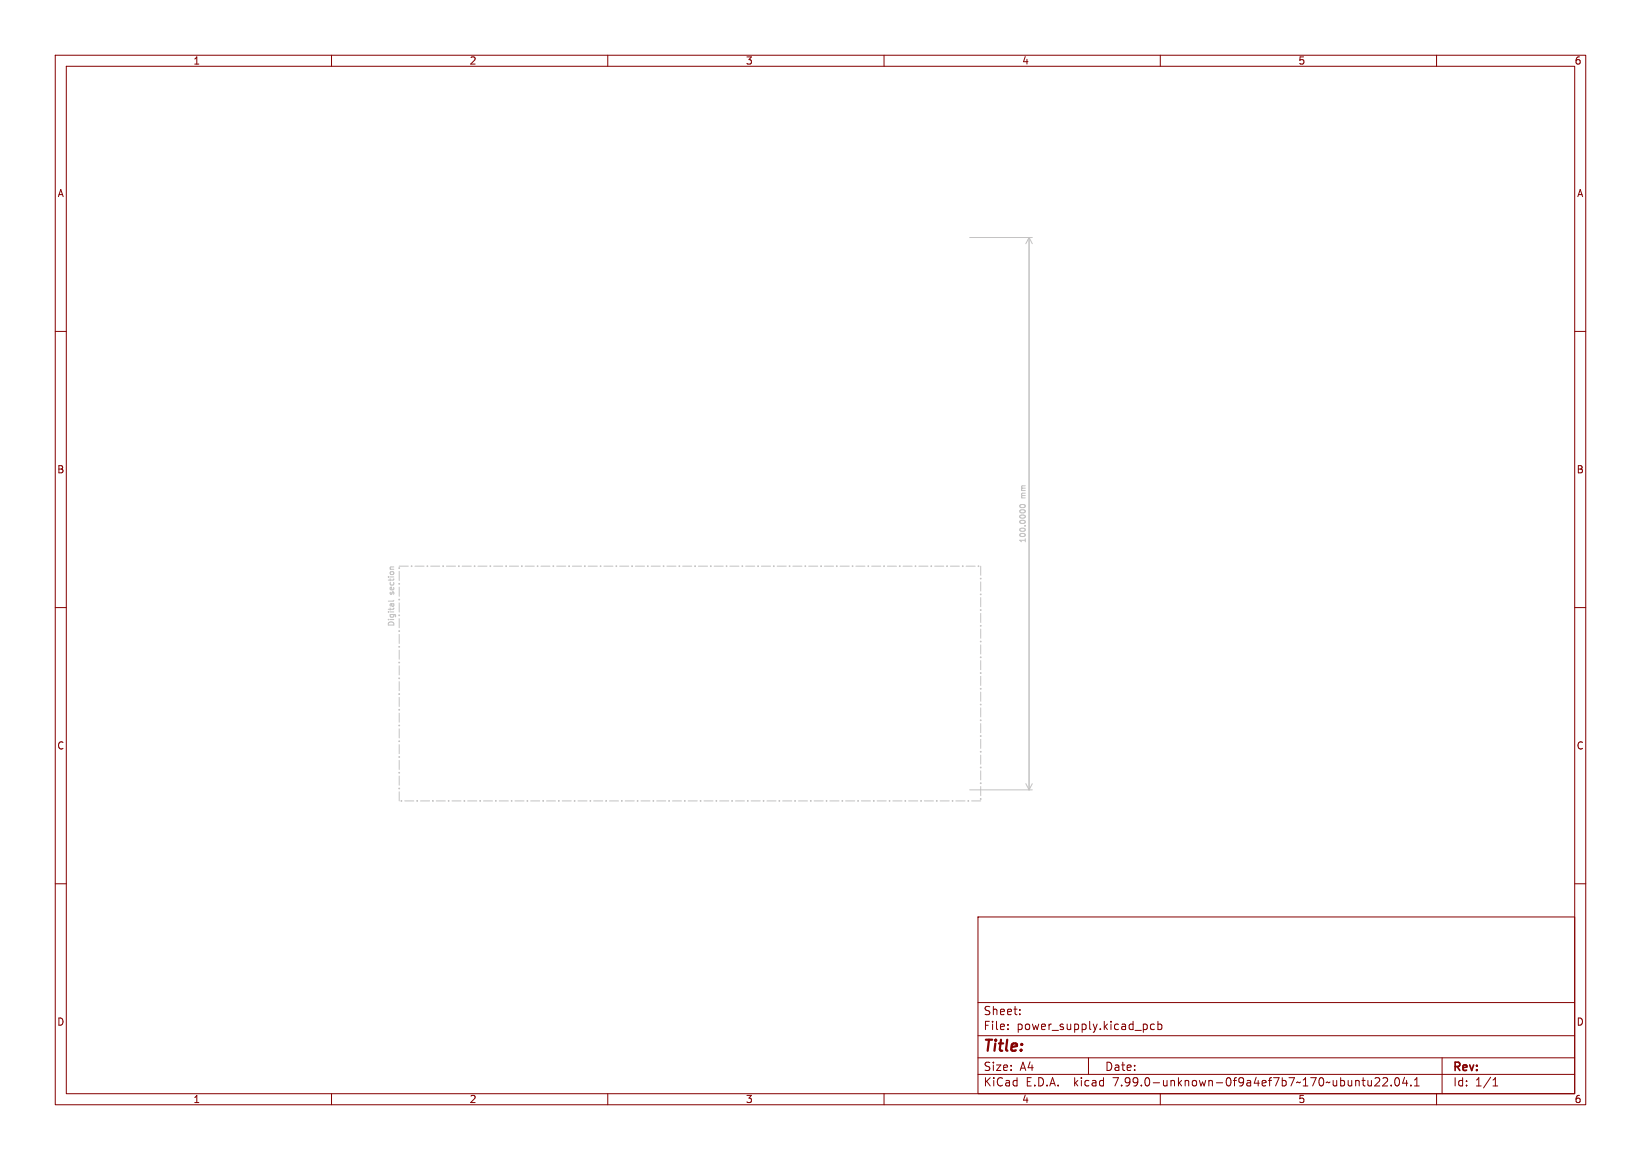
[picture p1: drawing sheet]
<svg xmlns="http://www.w3.org/2000/svg" width="297mm" height="210mm" viewBox="0 0 297 210" stroke-linecap="round" stroke-linejoin="round" font-family="sans-serif">
<defs><g id="words">
<text font-size="2.8" fill="#840000" x="178" y="190.8">Title:</text>
<g font-size="2.1" fill="#840000">
<text x="178" y="183.9">Sheet:</text>
<text x="178" y="186.6">File:</text>
<text x="184" y="186.6">power_supply.kicad_pcb</text>
<text x="178" y="196.8">KiCad</text>
<text x="178" y="194">Size:</text>
<text x="184.6" y="194">A4</text>
<text x="185.6" y="196.8">E.D.A.</text>
<text x="194.4" y="196.8">kicad</text>
<text x="200" y="194">Date:</text>
<text x="201.5" y="196.8">7.99.0-unknown-0f9a4ef7b7~170~ubuntu22.04.1</text>
<text x="263" y="194.2">Rev:</text>
<text x="263" y="196.8">Id:</text>
<text x="267" y="196.8">1/1</text>
</g>
<g font-size="1.8" fill="#840000">
<text x="35" y="11.8">1</text>
<text x="85" y="11.8">2</text>
<text x="135" y="11.8">3</text>
<text x="185" y="11.8">4</text>
<text x="235" y="11.8">5</text>
<text x="285" y="11.8">6</text>
<text x="10.4" y="35.8">A</text>
<text x="285.4" y="35.8">A</text>
<text x="10.3" y="85.8">B</text>
<text x="285.3" y="85.8">B</text>
<text x="10.3" y="135.8">C</text>
<text x="285.3" y="135.8">C</text>
<text x="10.3" y="185.8">D</text>
<text x="285.3" y="185.8">D</text>
<text x="35" y="199.8">1</text>
<text x="85" y="199.8">2</text>
<text x="135" y="199.8">3</text>
<text x="185" y="199.8">4</text>
<text x="235" y="199.8">5</text>
<text x="285" y="199.8">6</text>
</g>
<g font-size="1.4" fill="#c2c2c2">
<text x="185.8" y="90.3" transform="rotate(-90 185.8 90.3)">mm</text>
<text x="185.8" y="98.4" transform="rotate(-90 185.8 98.4)">100.0000</text>
<text x="71.4" y="107.6" transform="rotate(-90 71.4 107.6)">section</text>
<text x="71.4" y="113.4" transform="rotate(-90 71.4 113.4)">Digital</text>
</g>
</g></defs>
<g fill="none" stroke="#840000" stroke-width=".18">
<path d="M10 10h277v190h-277zM12 12h273v186h-273zM60 10v2M110 10v2M160 10v2M210 10v2M260 10v2M10 60h2M285 60h2M10 110h2M285 110h2M10 160h2"/>
<path d="M285 160h2M177 166h108v32h-108zM60 198v2M110 198v2M160 198v2M177 194.5h108M177 191.5h108M177 187.5h108M177 181.5h108M182.4 186.3v.1M182.4 185.5v.1M184.6 183.6v.1"/>
<path d="M184.6 182.8v.1M197 191.5v3M207.5 185.5l.1 .2v.4l-.1 .2M208.9 185.5l-.4-.1-.3 .3v.4l.2 .2h.5M209.6 185.5l.4-.1 .3 .3v.4l-.2 .2h-.5M209.6 184.9v1.5M210 198v2M247.6 195.6v.9l.4 .1 .2-.1M248.2 195.6v1M248.9 195.2l.5-.1 .2 .1 .1 .3-.9 1.1h.9M250.3 195.2l.6-.1 .2 .1v.3l-.9 1.1h.9M251.8 196.5v.1"/>
<path d="M252.6 195.2l.2-.1a.8 .8 0 0 1 .5 .8 .8 .8 0 0 1-.5 .7l-.2-.1-.2-.5zM254.2 195l-.3 1.1h.9M254.6 195.6v1M255.4 196.5v.1M256 196.6h.9M256 195.5l.4-.4v1.5M260 198v2M261 191.5v6.5M270.2 196.6h.9M270.2 195.5l.4-.4v1.5"/>
</g>
<g fill="none" stroke="#c2c2c2" stroke-width=".18">
<path d="M175.5 43h11.3M186.3 43v100M186.3 43l.5 1.1M186.3 43l-.6 1.1M184.7 91.4a.48 .48 0 0 1 .5-.1 .48 .48 0 0 1 .3 .5 .49 .49 0 0 1-.6 .2 .49 .49 0 0 1-.3-.5zM71.3 108.7l-.2 .1h-.8M71.3 102.6h-.5l-.2 .3M72.3 102.5h1.6M72.3 103.4v1.7M72.3 106.3v1.7M72.3 109.1v1.7M72.3 112v1.7"/>
<path d="M72.3 114.8v1.7M72.3 117.7v1.7M75.1 102.5h1.6M78 102.5h1.6M80.8 102.5h1.6M83.7 102.5h1.6M86.5 102.5h1.6M89.4 102.5h1.6M92.2 102.5h1.6M95.1 102.5h1.6M97.9 102.5h1.6M100.8 102.5h1.6"/>
<path d="M103.6 102.5h1.6M106.4 102.5h1.7M109.3 102.5h1.6M112.1 102.5h1.7M115 102.5h1.7M117.8 102.5h1.7M120.7 102.5h1.7M123.5 102.5h1.7M126.4 102.5h1.7M129.2 102.5h1.7M132.1 102.5h1.7M134.9 102.5h1.7"/>
<path d="M137.8 102.5h1.7M140.6 102.5h1.7M143.5 102.5h1.7M146.3 102.5h1.7M149.2 102.5h1.7M152 102.5h1.7M154.9 102.5h1.7M157.8 102.5h1.6M160.6 102.5h1.7M163.5 102.5h1.6M166.3 102.5h1.6M169.2 102.5h1.6"/>
<path d="M172 102.5h1.6M174.9 102.5h1.6M177.5 102.5v1.6M177.5 105.4v1.6M177.5 108.2v1.6M177.5 111.1v1.6M177.5 113.9v1.6M177.5 116.8v1.6M177.5 119.6v1.6M72.3 120.5v1.7M72.3 123.4v1.7M72.3 126.2v1.7"/>
<path d="M72.3 129.1v1.7M72.3 131.9v1.7M72.3 134.8v1.7M72.3 137.6v1.7M177.5 122.5v1.6M177.5 125.3v1.6M177.5 128.2v1.6M177.5 131v1.6M177.5 133.9v1.6M177.5 136.7v1.6M177.5 139.5v1.7M72.3 140.5v1.7"/>
<path d="M72.3 143.3v1.7M73.3 145h1.6M76.1 145h1.6M79 145h1.6M81.8 145h1.6M84.7 145h1.6M87.5 145h1.6M90.4 145h1.6M93.2 145h1.6M96.1 145h1.6M98.9 145h1.6M101.8 145h1.6"/>
<path d="M104.6 145h1.6M107.4 145h1.7M110.3 145h1.6M113.1 145h1.7M116 145h1.7M118.8 145h1.7M121.7 145h1.7M124.5 145h1.7M127.4 145h1.7M130.2 145h1.7M133.1 145h1.7M135.9 145h1.7"/>
<path d="M138.8 145h1.7M141.6 145h1.7M144.5 145h1.7M147.3 145h1.7M150.2 145h1.7M153 145h1.7M155.9 145h1.7M158.7 145h1.7M161.6 145h1.7M164.5 145h1.6M167.3 145h1.6M170.2 145h1.6"/>
<path d="M173 145h1.6M175.5 143h11.3M175.9 145h1.6M177.5 142.4v1.7M185.7 141.9l.6 1.1M186.8 141.9l-.5 1.1"/>
</g>
<g fill="#c2c2c2" stroke="#c2c2c2" stroke-width=".18">
<circle cx="74.5" cy="102.5" r=".07"/>
<circle cx="77.3" cy="102.5" r=".08"/>
<circle cx="80.2" cy="102.5" r=".07"/>
<circle cx="83" cy="102.5" r=".08"/>
<circle cx="85.9" cy="102.5" r=".07"/>
<circle cx="88.7" cy="102.5" r=".08"/>
<circle cx="91.6" cy="102.5" r=".07"/>
<circle cx="94.4" cy="102.5" r=".08"/>
<circle cx="97.3" cy="102.5" r=".07"/>
<circle cx="100.1" cy="102.5" r=".08"/>
<circle cx="103" cy="102.5" r=".07"/>
<circle cx="105.9" cy="102.5" r=".08"/>
<circle cx="108.7" cy="102.5" r=".08"/>
<circle cx="111.6" cy="102.5" r=".08"/>
<circle cx="114.4" cy="102.5" r=".08"/>
<circle cx="117.2" cy="102.5" r=".07"/>
<circle cx="120.1" cy="102.5" r=".08"/>
<circle cx="123" cy="102.5" r=".07"/>
<circle cx="125.8" cy="102.5" r=".08"/>
<circle cx="128.7" cy="102.5" r=".07"/>
<circle cx="131.5" cy="102.5" r=".08"/>
<circle cx="134.4" cy="102.5" r=".07"/>
<circle cx="137.2" cy="102.5" r=".08"/>
<circle cx="140.1" cy="102.5" r=".07"/>
<circle cx="142.9" cy="102.5" r=".08"/>
<circle cx="145.8" cy="102.5" r=".07"/>
<circle cx="148.6" cy="102.5" r=".08"/>
<circle cx="151.5" cy="102.5" r=".07"/>
<circle cx="154.3" cy="102.5" r=".08"/>
<circle cx="157.2" cy="102.5" r=".07"/>
<circle cx="160" cy="102.5" r=".08"/>
<circle cx="162.8" cy="102.5" r=".08"/>
<circle cx="165.7" cy="102.5" r=".07"/>
<circle cx="168.5" cy="102.5" r=".08"/>
<circle cx="171.4" cy="102.5" r=".07"/>
<circle cx="174.2" cy="102.5" r=".08"/>
<circle cx="177.1" cy="102.5" r=".07"/>
<circle cx="177.5" cy="104.7" r=".08"/>
<circle cx="177.5" cy="107.6" r=".07"/>
<circle cx="177.5" cy="110.4" r=".07"/>
<circle cx="177.5" cy="113.3" r=".07"/>
<circle cx="177.5" cy="116.1" r=".07"/>
<circle cx="177.5" cy="119" r=".07"/>
<circle cx="177.5" cy="121.8" r=".07"/>
<circle cx="177.5" cy="124.7" r=".07"/>
<circle cx="177.5" cy="127.5" r=".07"/>
<circle cx="177.5" cy="130.4" r=".07"/>
<circle cx="177.5" cy="133.2" r=".07"/>
<circle cx="177.5" cy="136.1" r=".08"/>
<circle cx="177.5" cy="138.9" r=".07"/>
<circle cx="177.5" cy="141.8" r=".08"/>
<circle cx="177.5" cy="144.6" r=".07"/>
<circle cx="175.2" cy="145" r=".08"/>
<circle cx="172.4" cy="145" r=".07"/>
<circle cx="169.5" cy="145" r=".08"/>
<circle cx="166.7" cy="145" r=".07"/>
<circle cx="163.8" cy="145" r=".08"/>
<circle cx="161" cy="145" r=".07"/>
<circle cx="158.2" cy="145" r=".07"/>
<circle cx="155.3" cy="145" r=".07"/>
<circle cx="152.5" cy="145" r=".07"/>
<circle cx="149.6" cy="145" r=".07"/>
<circle cx="146.8" cy="145" r=".07"/>
<circle cx="143.9" cy="145" r=".07"/>
<circle cx="141.1" cy="145" r=".07"/>
<circle cx="138.2" cy="145" r=".07"/>
<circle cx="135.3" cy="145" r=".07"/>
<circle cx="132.5" cy="145" r=".07"/>
<circle cx="129.6" cy="145" r=".07"/>
<circle cx="126.8" cy="145" r=".08"/>
<circle cx="123.9" cy="145" r=".07"/>
<circle cx="121.1" cy="145" r=".08"/>
<circle cx="118.2" cy="145" r=".07"/>
<circle cx="115.4" cy="145" r=".08"/>
<circle cx="112.5" cy="145" r=".07"/>
<circle cx="109.7" cy="145" r=".08"/>
<circle cx="106.8" cy="145" r=".07"/>
<circle cx="104" cy="145" r=".07"/>
<circle cx="101.1" cy="145" r=".07"/>
<circle cx="98.3" cy="145" r=".07"/>
<circle cx="95.4" cy="145" r=".07"/>
<circle cx="92.6" cy="145" r=".07"/>
<circle cx="89.7" cy="145" r=".07"/>
<circle cx="86.9" cy="145" r=".07"/>
<circle cx="84" cy="145" r=".07"/>
<circle cx="81.2" cy="145" r=".07"/>
<circle cx="78.3" cy="145" r=".07"/>
<circle cx="75.5" cy="145" r=".07"/>
<circle cx="72.6" cy="145" r=".08"/>
<circle cx="72.3" cy="142.8" r=".07"/>
<circle cx="72.3" cy="139.9" r=".07"/>
<circle cx="72.3" cy="137.1" r=".07"/>
<circle cx="72.3" cy="134.2" r=".07"/>
<circle cx="72.3" cy="131.4" r=".07"/>
<circle cx="72.3" cy="128.5" r=".07"/>
<circle cx="72.3" cy="125.7" r=".07"/>
<circle cx="72.3" cy="122.8" r=".07"/>
<circle cx="72.3" cy="119.9" r=".07"/>
<circle cx="72.3" cy="117.1" r=".08"/>
<circle cx="72.3" cy="114.2" r=".07"/>
<circle cx="72.3" cy="111.4" r=".08"/>
<circle cx="72.3" cy="108.5" r=".07"/>
<circle cx="72.3" cy="105.7" r=".08"/>
<circle cx="72.3" cy="102.8" r=".07"/>
</g>
<use href="#words"/>
</svg>
